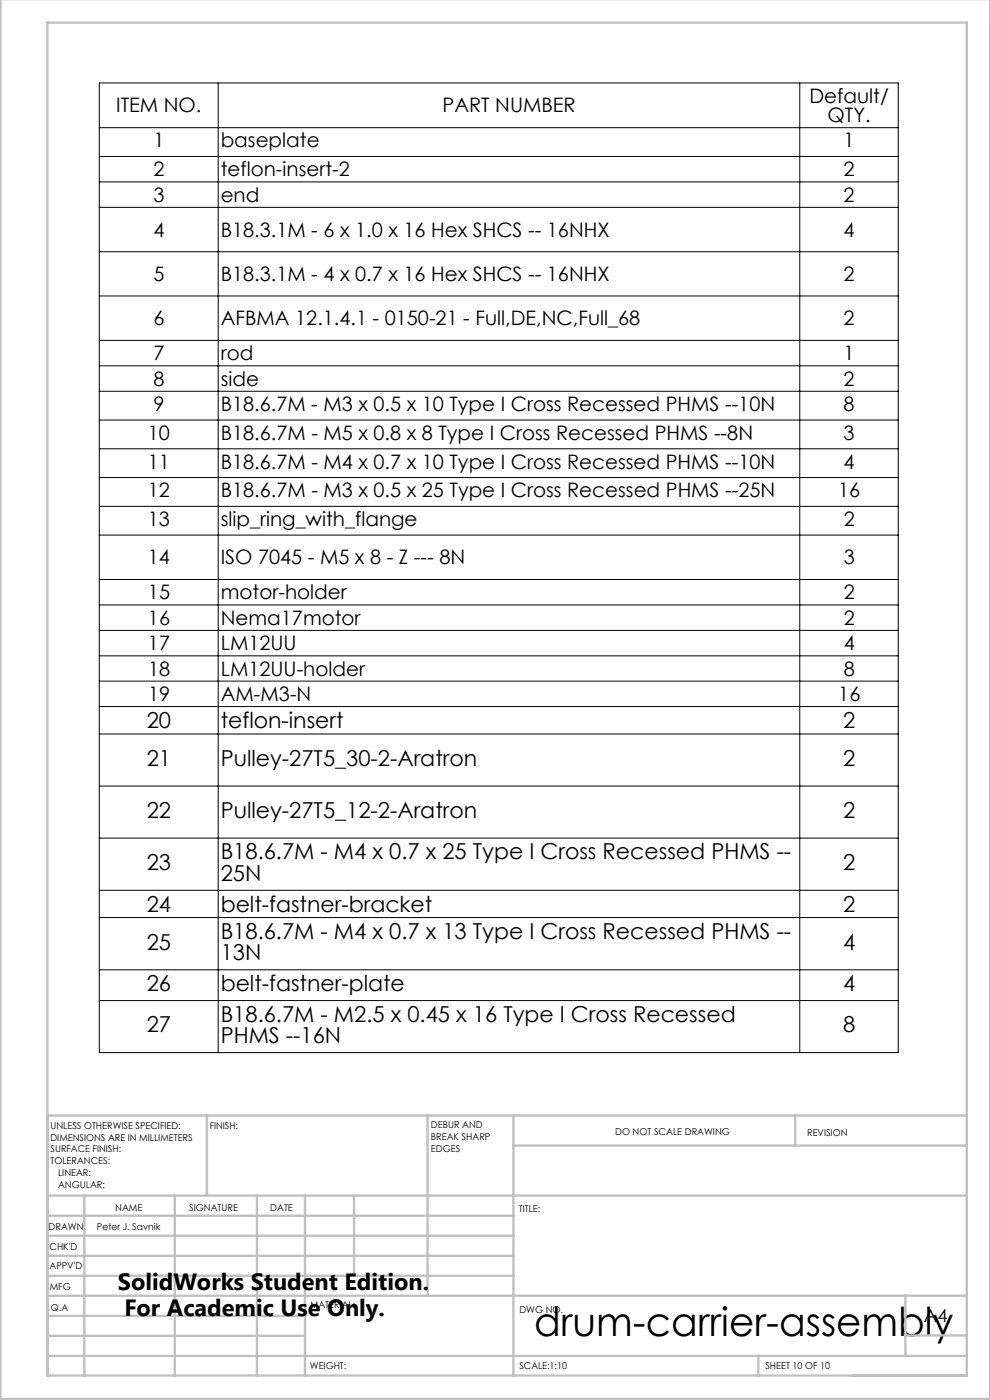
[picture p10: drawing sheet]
<svg xmlns="http://www.w3.org/2000/svg" width="210mm" height="297mm" viewBox="0 0 210 297" stroke-linecap="round" stroke-linejoin="round" font-family="sans-serif">
<defs><g id="words">
<text font-size="8.5" x="113.3" y="283.5">drum-carrier-assembly</text>
<g font-size="5">
<text x="25" y="273.7">SolidWorks Student Edition.</text>
<text x="26.4" y="279.2">For Academic Use Only.</text>
</g>
<g font-size="4.7">
<text x="31.1" y="154.5">20</text>
<text x="46.8" y="154.5">teflon-insert</text>
<text x="178.8" y="154.5">2</text>
<text x="31.1" y="162.5">21</text>
<text x="46.8" y="162.5">Pulley-27T5_30-2-Aratron</text>
<text x="178.8" y="162.5">2</text>
<text x="31.1" y="173.5">22</text>
<text x="46.8" y="173.5">Pulley-27T5_12-2-Aratron</text>
<text x="178.8" y="173.5">2</text>
<text x="31.1" y="184.6">23</text>
<text x="46.8" y="182.3">B18.6.7M - M4 x 0.7 x 25 Type I Cross Recessed PHMS --</text>
<text x="178.8" y="184.6">2</text>
<text x="46.8" y="186.8">25N</text>
<text x="31.1" y="193.4">24</text>
<text x="46.8" y="193.4">belt-fastner-bracket</text>
<text x="178.8" y="193.4">2</text>
<text x="31.1" y="201.4">25</text>
<text x="46.8" y="199.2">B18.6.7M - M4 x 0.7 x 13 Type I Cross Recessed PHMS --</text>
<text x="46.8" y="203.7">13N</text>
<text x="178.8" y="201.4">4</text>
<text x="31.1" y="210.2">26</text>
<text x="46.8" y="210.2">belt-fastner-plate</text>
<text x="178.8" y="210.2">4</text>
<text x="31.1" y="219">27</text>
<text x="46.8" y="216.7">B18.6.7M - M2.5 x 0.45 x 16 Type I Cross Recessed</text>
<text x="46.8" y="221.3">PHMS --16N</text>
<text x="178.8" y="219">8</text>
</g>
<g font-size="4.2">
<text x="24.7" y="23.8">ITEM NO.</text>
<text x="93.9" y="23.8">PART NUMBER</text>
<text x="171.7" y="21.8">Default/</text>
<text x="175.5" y="25.9">QTY.</text>
<text x="32.5" y="31.3">1</text>
<text x="46.8" y="31.3">baseplate</text>
<text x="178.9" y="31.3">1</text>
<text x="32.5" y="37.4">2</text>
<text x="46.8" y="37.4">teflon-insert-2</text>
<text x="178.9" y="37.4">2</text>
<text x="32.5" y="42.8">3</text>
<text x="46.8" y="42.8">end</text>
<text x="178.9" y="42.8">2</text>
<text x="32.5" y="50.2">4</text>
<text x="46.8" y="50.2">B18.3.1M - 6 x 1.0 x 16 Hex SHCS -- 16NHX</text>
<text x="178.9" y="50.2">4</text>
<text x="32.5" y="59.6">5</text>
<text x="46.8" y="59.6">B18.3.1M - 4 x 0.7 x 16 Hex SHCS -- 16NHX</text>
<text x="178.9" y="59.6">2</text>
<text x="32.5" y="69">6</text>
<text x="46.8" y="69">AFBMA 12.1.4.1 - 0150-21 - Full,DE,NC,Full_68</text>
<text x="178.9" y="69">2</text>
<text x="32.5" y="76.4">7</text>
<text x="46.8" y="76.4">rod</text>
<text x="178.9" y="76.4">1</text>
<text x="32.5" y="81.8">8</text>
<text x="46.8" y="81.8">side</text>
<text x="178.9" y="81.8">2</text>
<text x="32.5" y="87.2">9</text>
<text x="46.8" y="87.2">B18.6.7M - M3 x 0.5 x 10 Type I Cross Recessed PHMS --10N</text>
<text x="178.9" y="87.2">8</text>
<text x="31.4" y="93.3">10</text>
<text x="46.8" y="93.3">B18.6.7M - M5 x 0.8 x 8 Type I Cross Recessed PHMS --8N</text>
<text x="179" y="93.3">3</text>
<text x="31.4" y="99.4">11</text>
<text x="46.8" y="99.4">B18.6.7M - M4 x 0.7 x 10 Type I Cross Recessed PHMS --10N</text>
<text x="179" y="99.4">4</text>
<text x="31.4" y="105.5">12</text>
<text x="46.8" y="105.5">B18.6.7M - M3 x 0.5 x 25 Type I Cross Recessed PHMS --25N</text>
<text x="177.8" y="105.5">16</text>
<text x="31.4" y="111.6">13</text>
<text x="46.8" y="111.6">slip_ring_with_flange</text>
<text x="179" y="111.6">2</text>
<text x="31.4" y="119.7">14</text>
<text x="46.8" y="119.7">ISO 7045 - M5 x 8 - Z --- 8N</text>
<text x="179" y="119.7">3</text>
<text x="31.4" y="127.2">15</text>
<text x="46.8" y="127.2">motor-holder</text>
<text x="179" y="127.2">2</text>
<text x="31.4" y="132.5">16</text>
<text x="31.4" y="137.9">17</text>
<text x="46.8" y="132.5">Nema17motor</text>
<text x="46.8" y="137.9">LM12UU</text>
<text x="179" y="132.5">2</text>
<text x="179" y="137.9">4</text>
<text x="31.4" y="143.3">18</text>
<text x="46.9" y="143.3">LM12UU-holder</text>
<text x="179" y="143.3">8</text>
<text x="31.4" y="148.7">19</text>
<text x="46.9" y="148.7">AM-M3-N</text>
<text x="177.8" y="148.7">16</text>
</g>
<text font-size="3.9" x="196" y="280.4">A4</text>
<g font-size="2">
<text x="10.7" y="239.5">UNLESS OTHERWISE SPECIFIED:</text>
<text x="44.5" y="239.5">FINISH:</text>
<text x="91.4" y="239.4">DEBUR AND</text>
<text x="10.7" y="242">DIMENSIONS ARE IN MILLIMETERS</text>
<text x="10.7" y="244.5">SURFACE FINISH:</text>
<text x="91.4" y="241.9">BREAK SHARP</text>
<text x="91.4" y="244.4">EDGES</text>
<text x="130.5" y="240.8">DO NOT SCALE DRAWING</text>
<text x="171.2" y="241">REVISION</text>
<text x="10.7" y="247">TOLERANCES:</text>
<text x="12.3" y="249.5">LINEAR:</text>
<text x="12.3" y="252">ANGULAR:</text>
<text x="24.4" y="256.9">NAME</text>
<text x="40.1" y="256.8">SIGNATURE</text>
<text x="57.3" y="256.8">DATE</text>
<text x="110.1" y="257.1">TITLE:</text>
<text x="10.3" y="260.9">DRAWN</text>
<text x="20.6" y="261">Peter J. Savnik</text>
<text x="10.5" y="269.3">APPV'D</text>
<text x="10.5" y="265.2">CHK'D</text>
<text x="10.6" y="273.6">MFG</text>
<text x="10.8" y="278">Q.A</text>
<text x="65.8" y="277.4">MATERIAL:</text>
<text x="110.2" y="278.5">DWG NO.</text>
<text x="65.7" y="290.4">WEIGHT:</text>
<text x="110.2" y="290.5">SCALE:1:10</text>
<text x="162.4" y="290.4">SHEET 10 OF 10</text>
</g>
</g></defs>
<g fill="none" stroke="#000" stroke-width=".21">
<path d="M21.1 17.6h169.4v205.7h-169.4zM46.3 17.6v205.7M169.7 17.6v205.7M21.1 33.2h169.4M21.1 38.6h169.4M21.1 27.1h169.4M21.1 44h169.4M21.1 53.4h169.4M21.1 62.8h169.4M21.1 72.2h169.4M21.1 77.6h169.4M21.1 83h169.4"/>
<path d="M21.1 89.1h169.4M21.1 95.2h169.4M21.1 101.3h169.4M21.1 107.4h169.4M21.1 113.5h169.4M21.1 122.9h169.4M21.1 128.3h169.4M21.1 133.7h169.4M21.1 139.1h169.4M21.1 144.5h169.4M21.1 149.9h169.4M21.1 155.7h169.4"/>
<path d="M21.1 166.8h169.4M21.1 177.8h169.4M21.1 188.9h169.4M21.1 194.7h169.4M21.1 205.7h169.4M21.1 212.3h169.4"/>
</g>
<g fill="none" stroke="#c0c0c0" stroke-width=".5">
<path d="M.1 -.1v296.9h209.9v-296.9M10.1 236.6h195M43.9 236.6v17M90.7 236.6v38.3M108.9 236.6v55.3M168.7 236.6v6.3M10.1 253.6h195M10.1 257.9h98.8M17.9 253.6v38.3M37.1 253.6v38.3M54.5 253.6v38.3M64.7 253.6v38.3"/>
<path d="M75.1 253.6v17M108.9 243h96.2M10.1 270.6h98.8M10.1 266.4h98.8M10.1 262.1h98.8M10.1 279.1h54.6M10.1 274.9h195M192.1 274.8v12.7M10.1 291.8h195v-287h-195v287.1M10.1 287.7h195M10.1 283.4h54.6M160.9 287.5v4.3"/>
<path d="M192.1 283.3h13"/>
</g>
<use href="#words"/>
</svg>
